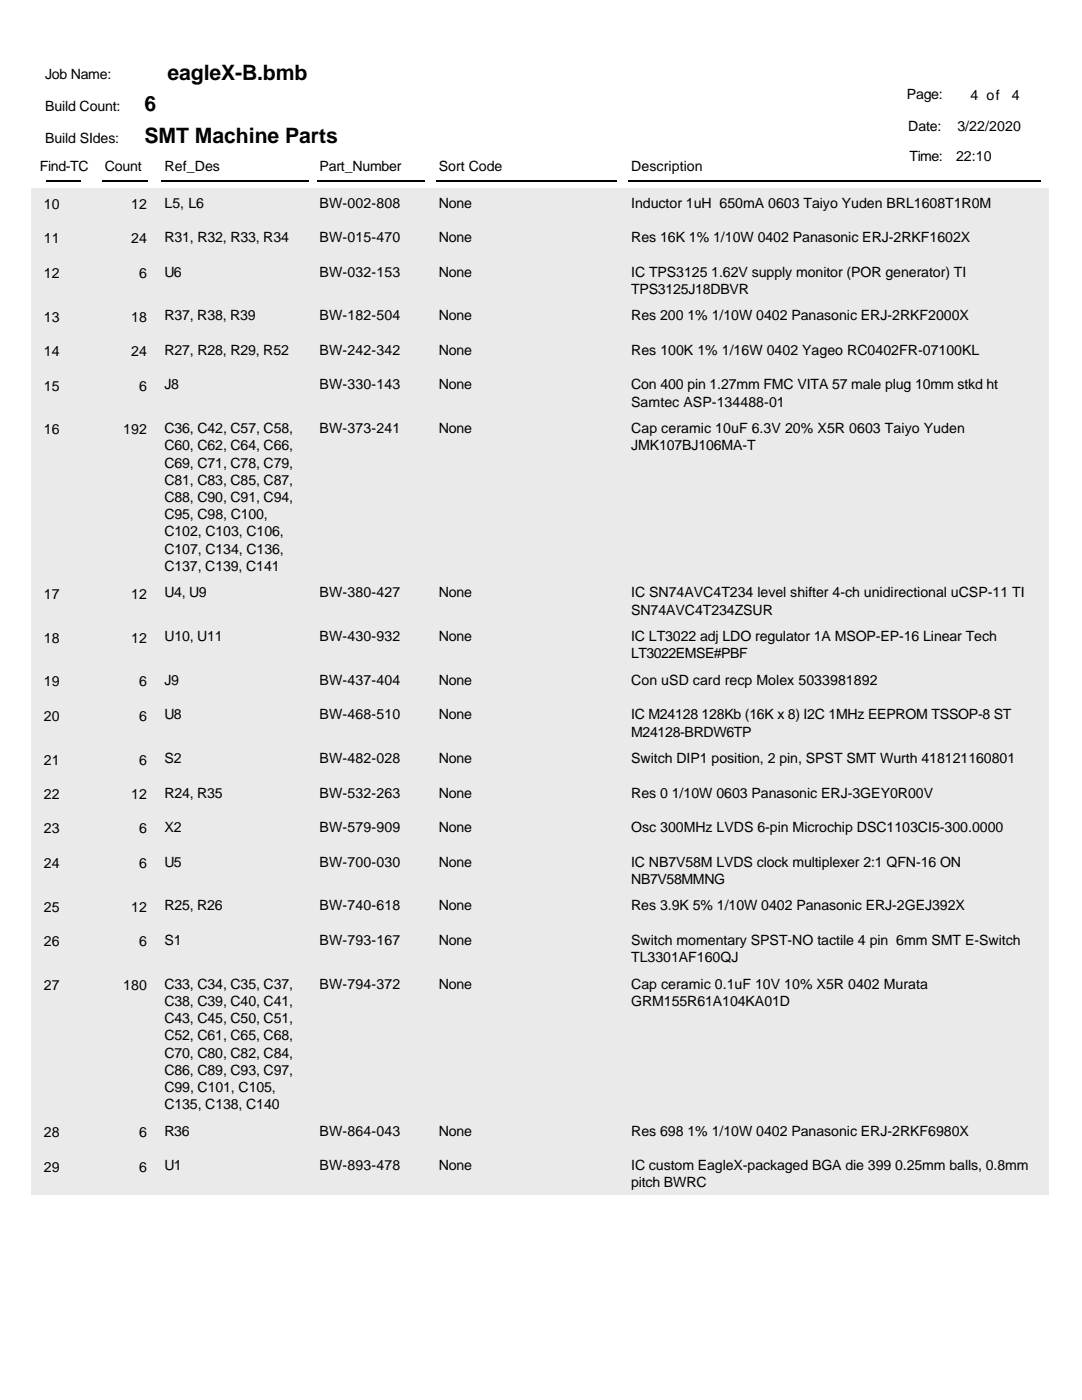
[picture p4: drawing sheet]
<svg xmlns="http://www.w3.org/2000/svg" width="216mm" height="279mm" viewBox="0 0 216 279" stroke-linecap="round" stroke-linejoin="round" font-family="sans-serif">
<defs><g id="words">
<g font-size="4.2">
<text x="33.4" y="15.9">eagleX-B.bmb</text>
<text x="28.8" y="22.2">6</text>
<text x="28.8" y="28.6">SMT Machine Parts</text>
</g>
<g font-size="2.8">
<text x="9" y="15.8">Job Name:</text>
<text x="9" y="22.1">Build Count:</text>
<text x="181" y="19.8">Page:</text>
<text x="193.7" y="20">4 of</text>
<text x="201.9" y="20">4</text>
<text x="9" y="28.5">Build SIdes:</text>
<text x="181.2" y="26.1">Date:</text>
<text x="191" y="26.1">3/22/2020</text>
<text x="7.9" y="34">Find-TC</text>
<text x="20.9" y="34">Count</text>
<text x="32.8" y="34">Ref_Des</text>
<text x="63.8" y="34">Part_Number</text>
<text x="87.6" y="34">Sort Code</text>
<text x="125.9" y="34">Description</text>
<text x="181.5" y="32.2">Time:</text>
<text x="190.8" y="32.2">22:10</text>
<text x="8.7" y="41.7">10</text>
<text x="26.2" y="41.7">12</text>
<text x="32.8" y="41.5">L5, L6</text>
<text x="63.8" y="41.5">BW-002-808</text>
<text x="87.6" y="41.5">None</text>
<text x="125.9" y="41.5">Inductor 1uH 650mA 0603 Taiyo Yuden BRL1608T1R0M</text>
<text x="8.7" y="48.6">11</text>
<text x="26.2" y="48.6">24</text>
<text x="32.8" y="48.3">R31, R32, R33, R34</text>
<text x="63.8" y="48.3">BW-015-470</text>
<text x="87.6" y="48.3">None</text>
<text x="125.9" y="48.3">Res 16K 1% 1/10W 0402 Panasonic ERJ-2RKF1602X</text>
<text x="8.7" y="55.5">12</text>
<text x="27.8" y="55.5">6</text>
<text x="32.8" y="55.2">U6</text>
<text x="63.8" y="55.2">BW-032-153</text>
<text x="87.6" y="55.2">None</text>
<text x="125.9" y="55.2">IC TPS3125 1.62V supply monitor (POR generator) TI</text>
<text x="125.9" y="58.6">TPS3125J18DBVR</text>
<text x="8.7" y="64.2">13</text>
<text x="26.2" y="64.2">18</text>
<text x="32.8" y="63.9">R37, R38, R39</text>
<text x="63.8" y="63.9">BW-182-504</text>
<text x="87.6" y="63.9">None</text>
<text x="125.9" y="63.9">Res 200 1% 1/10W 0402 Panasonic ERJ-2RKF2000X</text>
<text x="8.7" y="71.1">14</text>
<text x="26.2" y="71.1">24</text>
<text x="32.8" y="70.8">R27, R28, R29, R52</text>
<text x="63.8" y="70.8">BW-242-342</text>
<text x="87.6" y="70.8">None</text>
<text x="125.9" y="70.8">Res 100K 1% 1/16W 0402 Yageo RC0402FR-07100KL</text>
<text x="8.7" y="78">15</text>
<text x="27.8" y="78">6</text>
<text x="32.8" y="77.7">J8</text>
<text x="63.8" y="77.7">BW-330-143</text>
<text x="87.6" y="77.7">None</text>
<text x="125.9" y="77.7">Con 400 pin 1.27mm FMC VITA 57 male plug 10mm stkd ht</text>
<text x="125.9" y="81.1">Samtec ASP-134488-01</text>
<text x="8.7" y="86.7">16</text>
<text x="24.6" y="86.7">192</text>
<text x="32.8" y="86.4">C36, C42, C57, C58,</text>
<text x="32.8" y="89.9">C60, C62, C64, C66,</text>
<text x="63.8" y="86.4">BW-373-241</text>
<text x="87.6" y="86.4">None</text>
<text x="125.9" y="86.4">Cap ceramic 10uF 6.3V 20% X5R 0603 Taiyo Yuden</text>
<text x="125.9" y="89.9">JMK107BJ106MA-T</text>
<text x="32.8" y="93.3">C69, C71, C78, C79,</text>
<text x="32.8" y="96.7">C81, C83, C85, C87,</text>
<text x="32.8" y="100.2">C88, C90, C91, C94,</text>
<text x="32.8" y="103.6">C95, C98, C100,</text>
<text x="32.8" y="107.1">C102, C103, C106,</text>
<text x="32.8" y="110.5">C107, C134, C136,</text>
<text x="32.8" y="113.9">C137, C139, C141</text>
<text x="8.7" y="119.5">17</text>
<text x="26.2" y="119.5">12</text>
<text x="32.8" y="119.2">U4, U9</text>
<text x="63.8" y="119.2">BW-380-427</text>
<text x="87.6" y="119.2">None</text>
<text x="125.9" y="119.2">IC SN74AVC4T234 level shifter 4-ch unidirectional uCSP-11 TI</text>
<text x="125.9" y="122.7">SN74AVC4T234ZSUR</text>
<text x="8.7" y="128.2">18</text>
<text x="26.2" y="128.2">12</text>
<text x="32.8" y="128">U10, U11</text>
<text x="63.8" y="128">BW-430-932</text>
<text x="87.6" y="128">None</text>
<text x="125.9" y="128">IC LT3022 adj LDO regulator 1A MSOP-EP-16 Linear Tech</text>
<text x="125.9" y="131.4">LT3022EMSE#PBF</text>
<text x="8.7" y="137">19</text>
<text x="27.8" y="137">6</text>
<text x="32.8" y="136.7">J9</text>
<text x="63.8" y="136.7">BW-437-404</text>
<text x="87.6" y="136.7">None</text>
<text x="125.9" y="136.7">Con uSD card recp Molex 5033981892</text>
<text x="8.7" y="143.8">20</text>
<text x="27.8" y="143.8">6</text>
<text x="32.8" y="143.6">U8</text>
<text x="63.8" y="143.6">BW-468-510</text>
<text x="87.6" y="143.6">None</text>
<text x="125.9" y="143.6">IC M24128 128Kb (16K x 8) I2C 1MHz EEPROM TSSOP-8 ST</text>
<text x="125.9" y="147">M24128-BRDW6TP</text>
<text x="8.7" y="152.6">21</text>
<text x="27.8" y="152.6">6</text>
<text x="32.8" y="152.3">S2</text>
<text x="63.8" y="152.3">BW-482-028</text>
<text x="87.6" y="152.3">None</text>
<text x="125.9" y="152.3">Switch DIP1 position, 2 pin, SPST SMT Wurth 418121160801</text>
<text x="8.7" y="159.5">22</text>
<text x="26.2" y="159.5">12</text>
<text x="32.8" y="159.2">R24, R35</text>
<text x="63.8" y="159.2">BW-532-263</text>
<text x="87.6" y="159.2">None</text>
<text x="125.9" y="159.2">Res 0 1/10W 0603 Panasonic ERJ-3GEY0R00V</text>
<text x="8.7" y="166.3">23</text>
<text x="27.8" y="166.3">6</text>
<text x="32.8" y="166.1">X2</text>
<text x="63.8" y="166.1">BW-579-909</text>
<text x="87.6" y="166.1">None</text>
<text x="125.9" y="166.1">Osc 300MHz LVDS 6-pin Microchip DSC1103CI5-300.0000</text>
<text x="8.7" y="173.2">24</text>
<text x="27.8" y="173.2">6</text>
<text x="32.8" y="172.9">U5</text>
<text x="63.8" y="172.9">BW-700-030</text>
<text x="87.6" y="172.9">None</text>
<text x="125.9" y="172.9">IC NB7V58M LVDS clock multiplexer 2:1 QFN-16 ON</text>
<text x="125.9" y="176.4">NB7V58MMNG</text>
<text x="8.7" y="181.9">25</text>
<text x="26.2" y="181.9">12</text>
<text x="32.8" y="181.7">R25, R26</text>
<text x="63.8" y="181.7">BW-740-618</text>
<text x="87.6" y="181.7">None</text>
<text x="125.9" y="181.7">Res 3.9K 5% 1/10W 0402 Panasonic ERJ-2GEJ392X</text>
<text x="8.7" y="188.8">26</text>
<text x="27.8" y="188.8">6</text>
<text x="32.8" y="188.6">S1</text>
<text x="63.8" y="188.6">BW-793-167</text>
<text x="87.6" y="188.6">None</text>
<text x="125.9" y="188.6">Switch momentary SPST-NO tactile 4 pin 6mm SMT E-Switch</text>
<text x="125.9" y="192">TL3301AF160QJ</text>
<text x="8.7" y="197.6">27</text>
<text x="24.6" y="197.6">180</text>
<text x="32.8" y="197.3">C33, C34, C35, C37,</text>
<text x="63.8" y="197.3">BW-794-372</text>
<text x="87.6" y="197.3">None</text>
<text x="125.9" y="197.3">Cap ceramic 0.1uF 10V 10% X5R 0402 Murata</text>
<text x="32.8" y="200.7">C38, C39, C40, C41,</text>
<text x="125.9" y="200.7">GRM155R61A104KA01D</text>
<text x="32.8" y="204.2">C43, C45, C50, C51,</text>
<text x="32.8" y="207.6">C52, C61, C65, C68,</text>
<text x="32.8" y="211">C70, C80, C82, C84,</text>
<text x="32.8" y="214.5">C86, C89, C93, C97,</text>
<text x="32.8" y="217.9">C99, C101, C105,</text>
<text x="32.8" y="221.4">C135, C138, C140</text>
<text x="8.7" y="226.9">28</text>
<text x="27.8" y="226.9">6</text>
<text x="32.8" y="226.7">R36</text>
<text x="63.8" y="226.7">BW-864-043</text>
<text x="87.6" y="226.7">None</text>
<text x="125.9" y="226.7">Res 698 1% 1/10W 0402 Panasonic ERJ-2RKF6980X</text>
<text x="8.7" y="233.8">29</text>
<text x="27.8" y="233.8">6</text>
<text x="32.8" y="233.5">U1</text>
<text x="63.8" y="233.5">BW-893-478</text>
<text x="87.6" y="233.5">None</text>
<text x="125.9" y="233.5">IC custom EagleX-packaged BGA die 399 0.25mm balls, 0.8mm</text>
<text x="125.9" y="237">pitch BWRC</text>
</g>
</g></defs>
<path d="M9.3 36.1h6.8M20.4 36.1h9M32.3 36.1h29.3M63.2 36.1h21.5M87 36.1h36M125.4 36.1h82.3" fill="none" stroke="#000" stroke-width=".26"/>
<g fill="#e4efe4">
<path d="M6.3 37.6h203v6.8h-203z"/>
<path d="M6.3 44.4h203v6.9h-203z"/>
<path d="M6.3 51.3h203v8.8h-203z"/>
<path d="M6.3 60.1h203v6.8h-203z"/>
<path d="M6.3 66.9h203v6.9h-203z"/>
<path d="M6.3 73.8h203v8.7h-203z"/>
<path d="M6.3 82.5h203v32.9h-203z"/>
<path d="M6.3 115.4h203v8.7h-203z"/>
<path d="M6.3 124.1h203v8.7h-203z"/>
<path d="M6.3 132.8h203v6.9h-203z"/>
<path d="M6.3 139.7h203v8.7h-203z"/>
<path d="M6.3 148.4h203v6.9h-203z"/>
<path d="M6.3 155.3h203v6.9h-203z"/>
<path d="M6.3 162.2h203v6.9h-203z"/>
<path d="M6.3 169.1h203v8.7h-203z"/>
<path d="M6.3 177.8h203v6.9h-203z"/>
<path d="M6.3 184.7h203v8.7h-203z"/>
<path d="M6.3 193.4h203v29.4h-203z"/>
<path d="M6.3 222.8h203v6.9h-203z"/>
<path d="M6.3 229.7h203v8.7h-203z"/>
</g>
<use href="#words"/>
</svg>
